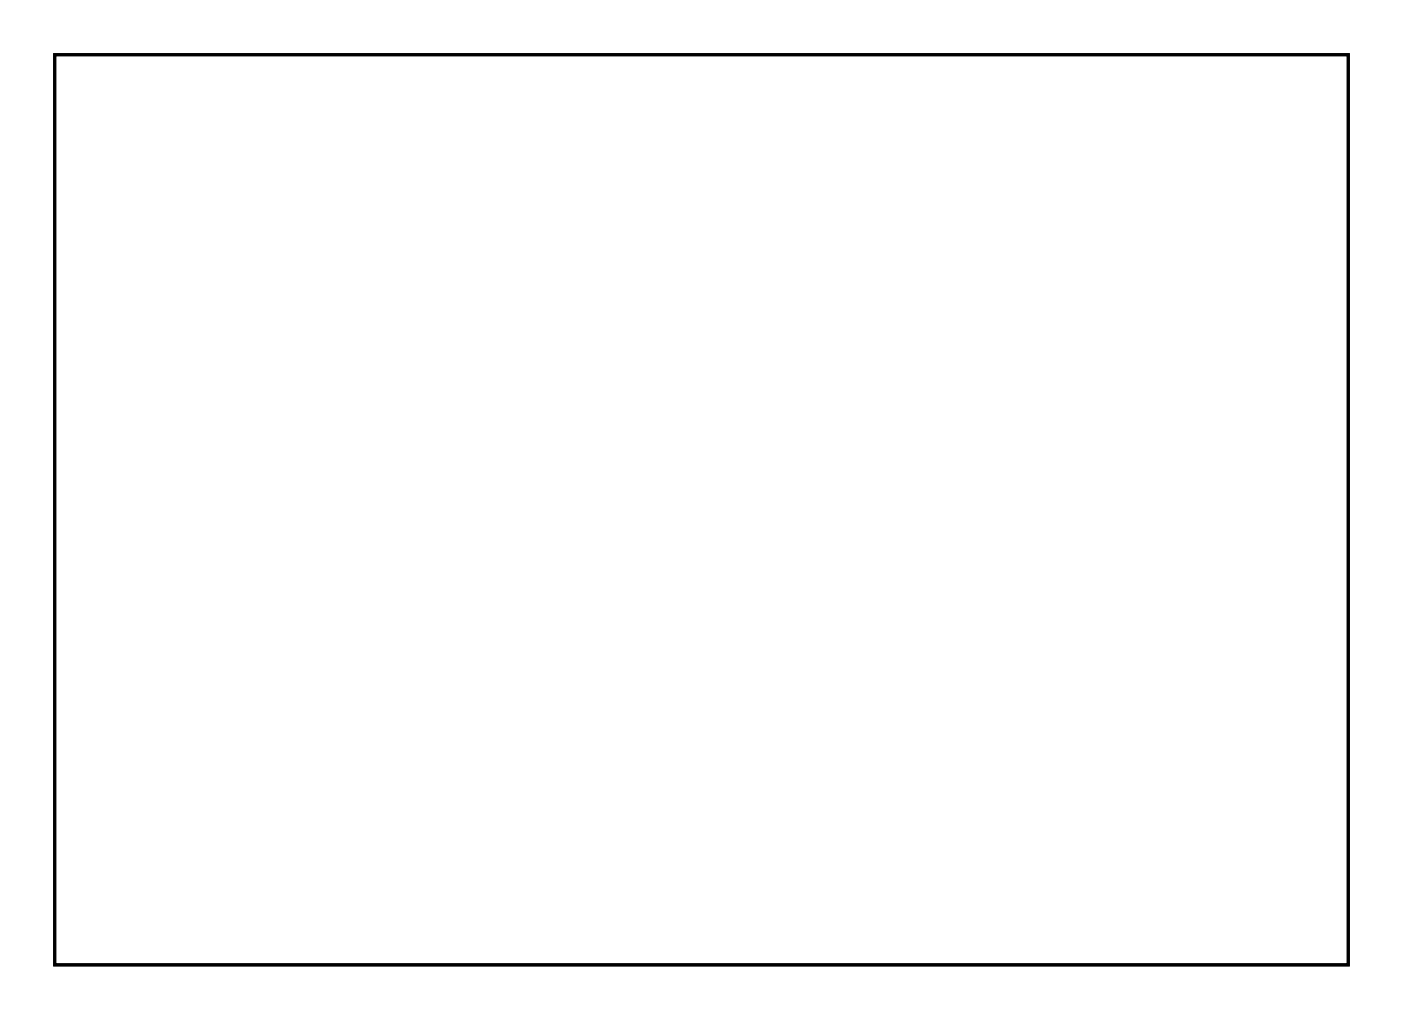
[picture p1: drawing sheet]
<svg xmlns="http://www.w3.org/2000/svg" width="93mm" height="68mm" viewBox="0 0 93 68" stroke-linecap="round" stroke-linejoin="round" font-family="sans-serif">
<path d="M3.6 3.6h86v60.5h-86z" fill="none" stroke="#000" stroke-width=".2"/>
<path d="M3.6 3.6v60.5h86v-60.5zM3.6 3.6h86v60.5h-86z" fill="#000"/>
<circle cx="71.8" cy="13.5" r=".35" fill="#fff"/>
<circle cx="71.8" cy="13.5" r=".35" fill="none" stroke="#fff" stroke-width=".55"/>
<circle cx="65.5" cy="13.5" r=".35" fill="#fff"/>
<circle cx="65.5" cy="13.5" r=".35" fill="none" stroke="#fff" stroke-width=".55"/>
<circle cx="74.4" cy="31.2" r=".35" fill="#fff"/>
<circle cx="74.4" cy="31.2" r=".35" fill="none" stroke="#fff" stroke-width=".55"/>
<circle cx="69.3" cy="31.2" r=".35" fill="#fff"/>
<circle cx="69.3" cy="31.2" r=".35" fill="none" stroke="#fff" stroke-width=".55"/>
<circle cx="62.2" cy="53.6" r=".69" fill="#fff"/>
<circle cx="62.2" cy="53.6" r=".69" fill="none" stroke="#fff" stroke-width=".75" stroke-linecap="butt"/>
<circle cx="62.2" cy="51.1" r=".69" fill="#fff"/>
<circle cx="62.2" cy="51.1" r=".69" fill="none" stroke="#fff" stroke-width=".75" stroke-linecap="butt"/>
<circle cx="62.2" cy="48.5" r=".69" fill="#fff"/>
<circle cx="62.2" cy="48.5" r=".69" fill="none" stroke="#fff" stroke-width=".75" stroke-linecap="butt"/>
<circle cx="62.2" cy="46" r=".69" fill="#fff"/>
<circle cx="62.2" cy="46" r=".69" fill="none" stroke="#fff" stroke-width=".75" stroke-linecap="butt"/>
<circle cx="62.2" cy="43.5" r=".69" fill="#fff"/>
<circle cx="62.2" cy="43.5" r=".69" fill="none" stroke="#fff" stroke-width=".75" stroke-linecap="butt"/>
<circle cx="62.2" cy="40.9" r=".69" fill="#fff"/>
<circle cx="62.2" cy="40.9" r=".69" fill="none" stroke="#fff" stroke-width=".75" stroke-linecap="butt"/>
<circle cx="62.2" cy="38.4" r=".69" fill="#fff"/>
<circle cx="62.2" cy="38.4" r=".69" fill="none" stroke="#fff" stroke-width=".75" stroke-linecap="butt"/>
<circle cx="62.2" cy="35.8" r=".69" fill="#fff"/>
<circle cx="62.2" cy="35.8" r=".69" fill="none" stroke="#fff" stroke-width=".75" stroke-linecap="butt"/>
<circle cx="62.2" cy="33.3" r=".69" fill="#fff"/>
<circle cx="62.2" cy="33.3" r=".69" fill="none" stroke="#fff" stroke-width=".75" stroke-linecap="butt"/>
<circle cx="62.2" cy="30.7" r=".69" fill="#fff"/>
<circle cx="62.2" cy="30.7" r=".69" fill="none" stroke="#fff" stroke-width=".75" stroke-linecap="butt"/>
<circle cx="62.2" cy="28.2" r=".69" fill="#fff"/>
<circle cx="62.2" cy="28.2" r=".69" fill="none" stroke="#fff" stroke-width=".75" stroke-linecap="butt"/>
<circle cx="62.2" cy="25.7" r=".69" fill="#fff"/>
<circle cx="62.2" cy="25.7" r=".69" fill="none" stroke="#fff" stroke-width=".75" stroke-linecap="butt"/>
<circle cx="62.2" cy="23.1" r=".69" fill="#fff"/>
<circle cx="62.2" cy="23.1" r=".69" fill="none" stroke="#fff" stroke-width=".75" stroke-linecap="butt"/>
<circle cx="62.2" cy="20.6" r=".69" fill="#fff"/>
<circle cx="62.2" cy="20.6" r=".69" fill="none" stroke="#fff" stroke-width=".75" stroke-linecap="butt"/>
<circle cx="62.2" cy="18" r=".69" fill="#fff"/>
<circle cx="62.2" cy="18" r=".69" fill="none" stroke="#fff" stroke-width=".75" stroke-linecap="butt"/>
<circle cx="87.7" cy="53.6" r=".69" fill="#fff"/>
<circle cx="87.7" cy="53.6" r=".69" fill="none" stroke="#fff" stroke-width=".75" stroke-linecap="butt"/>
<circle cx="87.7" cy="51.1" r=".69" fill="#fff"/>
<circle cx="87.7" cy="51.1" r=".69" fill="none" stroke="#fff" stroke-width=".75" stroke-linecap="butt"/>
<circle cx="87.7" cy="48.5" r=".69" fill="#fff"/>
<circle cx="87.7" cy="48.5" r=".69" fill="none" stroke="#fff" stroke-width=".75" stroke-linecap="butt"/>
<circle cx="87.7" cy="46" r=".69" fill="#fff"/>
<circle cx="87.7" cy="46" r=".69" fill="none" stroke="#fff" stroke-width=".75" stroke-linecap="butt"/>
<circle cx="87.7" cy="43.5" r=".69" fill="#fff"/>
<circle cx="87.7" cy="43.5" r=".69" fill="none" stroke="#fff" stroke-width=".75" stroke-linecap="butt"/>
<circle cx="87.7" cy="40.9" r=".69" fill="#fff"/>
<circle cx="87.7" cy="40.9" r=".69" fill="none" stroke="#fff" stroke-width=".75" stroke-linecap="butt"/>
<circle cx="87.7" cy="38.4" r=".69" fill="#fff"/>
<circle cx="87.7" cy="38.4" r=".69" fill="none" stroke="#fff" stroke-width=".75" stroke-linecap="butt"/>
<circle cx="87.7" cy="35.8" r=".69" fill="#fff"/>
<circle cx="87.7" cy="35.8" r=".69" fill="none" stroke="#fff" stroke-width=".75" stroke-linecap="butt"/>
<circle cx="87.7" cy="33.3" r=".69" fill="#fff"/>
<circle cx="87.7" cy="33.3" r=".69" fill="none" stroke="#fff" stroke-width=".75" stroke-linecap="butt"/>
<circle cx="87.7" cy="30.7" r=".69" fill="#fff"/>
<circle cx="87.7" cy="30.7" r=".69" fill="none" stroke="#fff" stroke-width=".75" stroke-linecap="butt"/>
<circle cx="87.7" cy="28.2" r=".69" fill="#fff"/>
<circle cx="87.7" cy="28.2" r=".69" fill="none" stroke="#fff" stroke-width=".75" stroke-linecap="butt"/>
<circle cx="87.7" cy="25.7" r=".69" fill="#fff"/>
<circle cx="87.7" cy="25.7" r=".69" fill="none" stroke="#fff" stroke-width=".75" stroke-linecap="butt"/>
<circle cx="87.7" cy="23.1" r=".69" fill="#fff"/>
<circle cx="87.7" cy="23.1" r=".69" fill="none" stroke="#fff" stroke-width=".75" stroke-linecap="butt"/>
<circle cx="87.7" cy="20.6" r=".69" fill="#fff"/>
<circle cx="87.7" cy="20.6" r=".69" fill="none" stroke="#fff" stroke-width=".75" stroke-linecap="butt"/>
<circle cx="87.7" cy="18" r=".69" fill="#fff"/>
<circle cx="87.7" cy="18" r=".69" fill="none" stroke="#fff" stroke-width=".75" stroke-linecap="butt"/>
<path d="M41.9 39.4h1.4v1.4h-1.4z" fill="#fff"/>
<path d="M41.9 39.4h1.4v1.4h-1.4z" fill="none" stroke="#fff" stroke-width=".76" stroke-linecap="butt"/>
<circle cx="42.6" cy="40.1" r=".7" fill="#fff"/>
<circle cx="42.6" cy="40.1" r=".7" fill="none" stroke="#fff" stroke-width=".76" stroke-linecap="butt"/>
<circle cx="42.6" cy="32.5" r=".7" fill="#fff"/>
<circle cx="42.6" cy="32.5" r=".7" fill="none" stroke="#fff" stroke-width=".76" stroke-linecap="butt"/>
<circle cx="40.1" cy="40.1" r=".7" fill="#fff"/>
<circle cx="40.1" cy="40.1" r=".7" fill="none" stroke="#fff" stroke-width=".76" stroke-linecap="butt"/>
<circle cx="40.1" cy="32.5" r=".7" fill="#fff"/>
<circle cx="40.1" cy="32.5" r=".7" fill="none" stroke="#fff" stroke-width=".76" stroke-linecap="butt"/>
<circle cx="37.6" cy="40.1" r=".7" fill="#fff"/>
<circle cx="37.6" cy="40.1" r=".7" fill="none" stroke="#fff" stroke-width=".76" stroke-linecap="butt"/>
<circle cx="37.6" cy="32.5" r=".7" fill="#fff"/>
<circle cx="37.6" cy="32.5" r=".7" fill="none" stroke="#fff" stroke-width=".76" stroke-linecap="butt"/>
<circle cx="35" cy="40.1" r=".7" fill="#fff"/>
<circle cx="35" cy="40.1" r=".7" fill="none" stroke="#fff" stroke-width=".76" stroke-linecap="butt"/>
<circle cx="35" cy="32.5" r=".7" fill="#fff"/>
<circle cx="35" cy="32.5" r=".7" fill="none" stroke="#fff" stroke-width=".76" stroke-linecap="butt"/>
<circle cx="42.6" cy="46.5" r=".64" fill="#fff"/>
<circle cx="42.6" cy="46.5" r=".64" fill="none" stroke="#fff" stroke-width=".76" stroke-linecap="butt"/>
<circle cx="40.1" cy="46.5" r=".64" fill="#fff"/>
<circle cx="40.1" cy="46.5" r=".64" fill="none" stroke="#fff" stroke-width=".76" stroke-linecap="butt"/>
<circle cx="52.8" cy="30" r=".7" fill="#fff"/>
<circle cx="52.8" cy="30" r=".7" fill="none" stroke="#fff" stroke-width=".76" stroke-linecap="butt"/>
<circle cx="42.6" cy="30" r=".7" fill="#fff"/>
<circle cx="42.6" cy="30" r=".7" fill="none" stroke="#fff" stroke-width=".76" stroke-linecap="butt"/>
<circle cx="43.9" cy="26.2" r=".64" fill="#fff"/>
<circle cx="43.9" cy="26.2" r=".64" fill="none" stroke="#fff" stroke-width=".76" stroke-linecap="butt"/>
<circle cx="46.4" cy="26.2" r=".64" fill="#fff"/>
<circle cx="46.4" cy="26.2" r=".64" fill="none" stroke="#fff" stroke-width=".76" stroke-linecap="butt"/>
<circle cx="37.6" cy="28.7" r=".64" fill="#fff"/>
<circle cx="37.6" cy="28.7" r=".64" fill="none" stroke="#fff" stroke-width=".76" stroke-linecap="butt"/>
<circle cx="37.6" cy="26.2" r=".64" fill="#fff"/>
<circle cx="37.6" cy="26.2" r=".64" fill="none" stroke="#fff" stroke-width=".76" stroke-linecap="butt"/>
<circle cx="32.5" cy="28.7" r=".64" fill="#fff"/>
<circle cx="32.5" cy="28.7" r=".64" fill="none" stroke="#fff" stroke-width=".76" stroke-linecap="butt"/>
<circle cx="32.5" cy="26.2" r=".64" fill="#fff"/>
<circle cx="32.5" cy="26.2" r=".64" fill="none" stroke="#fff" stroke-width=".76" stroke-linecap="butt"/>
<circle cx="42.6" cy="22.4" r=".35" fill="#fff"/>
<circle cx="42.6" cy="22.4" r=".35" fill="none" stroke="#fff" stroke-width=".55"/>
<circle cx="32.5" cy="13.5" r=".7" fill="#fff"/>
<circle cx="32.5" cy="13.5" r=".7" fill="none" stroke="#fff" stroke-width=".76" stroke-linecap="butt"/>
<circle cx="32.5" cy="23.6" r=".7" fill="#fff"/>
<circle cx="32.5" cy="23.6" r=".7" fill="none" stroke="#fff" stroke-width=".76" stroke-linecap="butt"/>
<circle cx="27.4" cy="17.3" r=".7" fill="#fff"/>
<circle cx="27.4" cy="17.3" r=".7" fill="none" stroke="#fff" stroke-width=".76" stroke-linecap="butt"/>
<circle cx="27.4" cy="27.4" r=".7" fill="#fff"/>
<circle cx="27.4" cy="27.4" r=".7" fill="none" stroke="#fff" stroke-width=".76" stroke-linecap="butt"/>
<circle cx="51.5" cy="35.1" r=".35" fill="#fff"/>
<circle cx="51.5" cy="35.1" r=".35" fill="none" stroke="#fff" stroke-width=".55"/>
<circle cx="76.9" cy="24.9" r=".35" fill="#fff"/>
<circle cx="76.9" cy="24.9" r=".35" fill="none" stroke="#fff" stroke-width=".55"/>
<circle cx="76.9" cy="38.9" r=".35" fill="#fff"/>
<circle cx="76.9" cy="38.9" r=".35" fill="none" stroke="#fff" stroke-width=".55"/>
<circle cx="66.8" cy="24.9" r=".35" fill="#fff"/>
<circle cx="66.8" cy="24.9" r=".35" fill="none" stroke="#fff" stroke-width=".55"/>
<circle cx="66.8" cy="38.9" r=".35" fill="#fff"/>
<circle cx="66.8" cy="38.9" r=".35" fill="none" stroke="#fff" stroke-width=".55"/>
<circle cx="57.9" cy="31.2" r=".35" fill="#fff"/>
<circle cx="57.9" cy="31.2" r=".35" fill="none" stroke="#fff" stroke-width=".55"/>
<circle cx="55.3" cy="55.4" r=".35" fill="#fff"/>
<circle cx="55.3" cy="55.4" r=".35" fill="none" stroke="#fff" stroke-width=".55"/>
<circle cx="31.2" cy="37.6" r=".35" fill="#fff"/>
<circle cx="31.2" cy="37.6" r=".35" fill="none" stroke="#fff" stroke-width=".55"/>
<circle cx="29.9" cy="45.2" r=".35" fill="#fff"/>
<circle cx="29.9" cy="45.2" r=".35" fill="none" stroke="#fff" stroke-width=".55"/>
<circle cx="51.5" cy="43.9" r=".35" fill="#fff"/>
<circle cx="51.5" cy="43.9" r=".35" fill="none" stroke="#fff" stroke-width=".55"/>
<circle cx="51.5" cy="37.6" r=".35" fill="#fff"/>
<circle cx="51.5" cy="37.6" r=".35" fill="none" stroke="#fff" stroke-width=".55"/>
<circle cx="60.4" cy="41.4" r=".35" fill="#fff"/>
<circle cx="60.4" cy="41.4" r=".35" fill="none" stroke="#fff" stroke-width=".55"/>
<circle cx="7.1" cy="46.5" r=".74" fill="#fff"/>
<circle cx="7.1" cy="46.5" r=".74" fill="none" stroke="#fff" stroke-width=".76" stroke-linecap="butt"/>
<circle cx="9.6" cy="46.5" r=".74" fill="#fff"/>
<circle cx="9.6" cy="46.5" r=".74" fill="none" stroke="#fff" stroke-width=".76" stroke-linecap="butt"/>
<circle cx="12.2" cy="46.5" r=".74" fill="#fff"/>
<circle cx="12.2" cy="46.5" r=".74" fill="none" stroke="#fff" stroke-width=".76" stroke-linecap="butt"/>
<circle cx="14.7" cy="46.5" r=".74" fill="#fff"/>
<circle cx="14.7" cy="46.5" r=".74" fill="none" stroke="#fff" stroke-width=".76" stroke-linecap="butt"/>
<circle cx="17.2" cy="46.5" r=".74" fill="#fff"/>
<circle cx="17.2" cy="46.5" r=".74" fill="none" stroke="#fff" stroke-width=".76" stroke-linecap="butt"/>
<circle cx="19.8" cy="46.5" r=".74" fill="#fff"/>
<circle cx="19.8" cy="46.5" r=".74" fill="none" stroke="#fff" stroke-width=".76" stroke-linecap="butt"/>
<circle cx="22.3" cy="46.5" r=".74" fill="#fff"/>
<circle cx="22.3" cy="46.5" r=".74" fill="none" stroke="#fff" stroke-width=".76" stroke-linecap="butt"/>
<circle cx="22.3" cy="61.7" r=".74" fill="#fff"/>
<circle cx="22.3" cy="61.7" r=".74" fill="none" stroke="#fff" stroke-width=".76" stroke-linecap="butt"/>
<circle cx="19.8" cy="61.7" r=".74" fill="#fff"/>
<circle cx="19.8" cy="61.7" r=".74" fill="none" stroke="#fff" stroke-width=".76" stroke-linecap="butt"/>
<circle cx="17.2" cy="61.7" r=".74" fill="#fff"/>
<circle cx="17.2" cy="61.7" r=".74" fill="none" stroke="#fff" stroke-width=".76" stroke-linecap="butt"/>
<circle cx="14.7" cy="61.7" r=".74" fill="#fff"/>
<circle cx="14.7" cy="61.7" r=".74" fill="none" stroke="#fff" stroke-width=".76" stroke-linecap="butt"/>
<circle cx="12.2" cy="61.7" r=".74" fill="#fff"/>
<circle cx="12.2" cy="61.7" r=".74" fill="none" stroke="#fff" stroke-width=".76" stroke-linecap="butt"/>
<circle cx="9.6" cy="61.7" r=".74" fill="#fff"/>
<circle cx="9.6" cy="61.7" r=".74" fill="none" stroke="#fff" stroke-width=".76" stroke-linecap="butt"/>
<circle cx="7.1" cy="61.7" r=".74" fill="#fff"/>
<circle cx="7.1" cy="61.7" r=".74" fill="none" stroke="#fff" stroke-width=".76" stroke-linecap="butt"/>
<circle cx="19" cy="11.6" r=".71" fill="#fff"/>
<circle cx="19" cy="11.6" r=".71" fill="none" stroke="#fff" stroke-width=".69" stroke-linecap="butt"/>
<circle cx="16" cy="38.9" r=".71" fill="#fff"/>
<circle cx="16" cy="38.9" r=".71" fill="none" stroke="#fff" stroke-width=".69" stroke-linecap="butt"/>
<circle cx="18.5" cy="38.9" r=".71" fill="#fff"/>
<circle cx="18.5" cy="38.9" r=".71" fill="none" stroke="#fff" stroke-width=".69" stroke-linecap="butt"/>
<circle cx="13.4" cy="38.9" r=".71" fill="#fff"/>
<circle cx="13.4" cy="38.9" r=".71" fill="none" stroke="#fff" stroke-width=".69" stroke-linecap="butt"/>
<circle cx="10.9" cy="38.9" r=".71" fill="#fff"/>
<circle cx="10.9" cy="38.9" r=".71" fill="none" stroke="#fff" stroke-width=".69" stroke-linecap="butt"/>
<circle cx="8.3" cy="38.9" r=".71" fill="#fff"/>
<circle cx="8.3" cy="38.9" r=".71" fill="none" stroke="#fff" stroke-width=".69" stroke-linecap="butt"/>
<circle cx="5.8" cy="38.9" r=".71" fill="#fff"/>
<circle cx="5.8" cy="38.9" r=".71" fill="none" stroke="#fff" stroke-width=".69" stroke-linecap="butt"/>
<circle cx="19" cy="31.9" r=".71" fill="#fff"/>
<circle cx="19" cy="31.9" r=".71" fill="none" stroke="#fff" stroke-width=".69" stroke-linecap="butt"/>
<circle cx="19" cy="29.3" r=".71" fill="#fff"/>
<circle cx="19" cy="29.3" r=".71" fill="none" stroke="#fff" stroke-width=".69" stroke-linecap="butt"/>
<circle cx="19" cy="26.8" r=".71" fill="#fff"/>
<circle cx="19" cy="26.8" r=".71" fill="none" stroke="#fff" stroke-width=".69" stroke-linecap="butt"/>
<circle cx="19" cy="24.3" r=".71" fill="#fff"/>
<circle cx="19" cy="24.3" r=".71" fill="none" stroke="#fff" stroke-width=".69" stroke-linecap="butt"/>
<circle cx="19" cy="21.7" r=".71" fill="#fff"/>
<circle cx="19" cy="21.7" r=".71" fill="none" stroke="#fff" stroke-width=".69" stroke-linecap="butt"/>
<circle cx="19" cy="19.2" r=".71" fill="#fff"/>
<circle cx="19" cy="19.2" r=".71" fill="none" stroke="#fff" stroke-width=".69" stroke-linecap="butt"/>
<circle cx="19" cy="16.7" r=".71" fill="#fff"/>
<circle cx="19" cy="16.7" r=".71" fill="none" stroke="#fff" stroke-width=".69" stroke-linecap="butt"/>
<circle cx="19" cy="14.1" r=".71" fill="#fff"/>
<circle cx="19" cy="14.1" r=".71" fill="none" stroke="#fff" stroke-width=".69" stroke-linecap="butt"/>
</svg>
